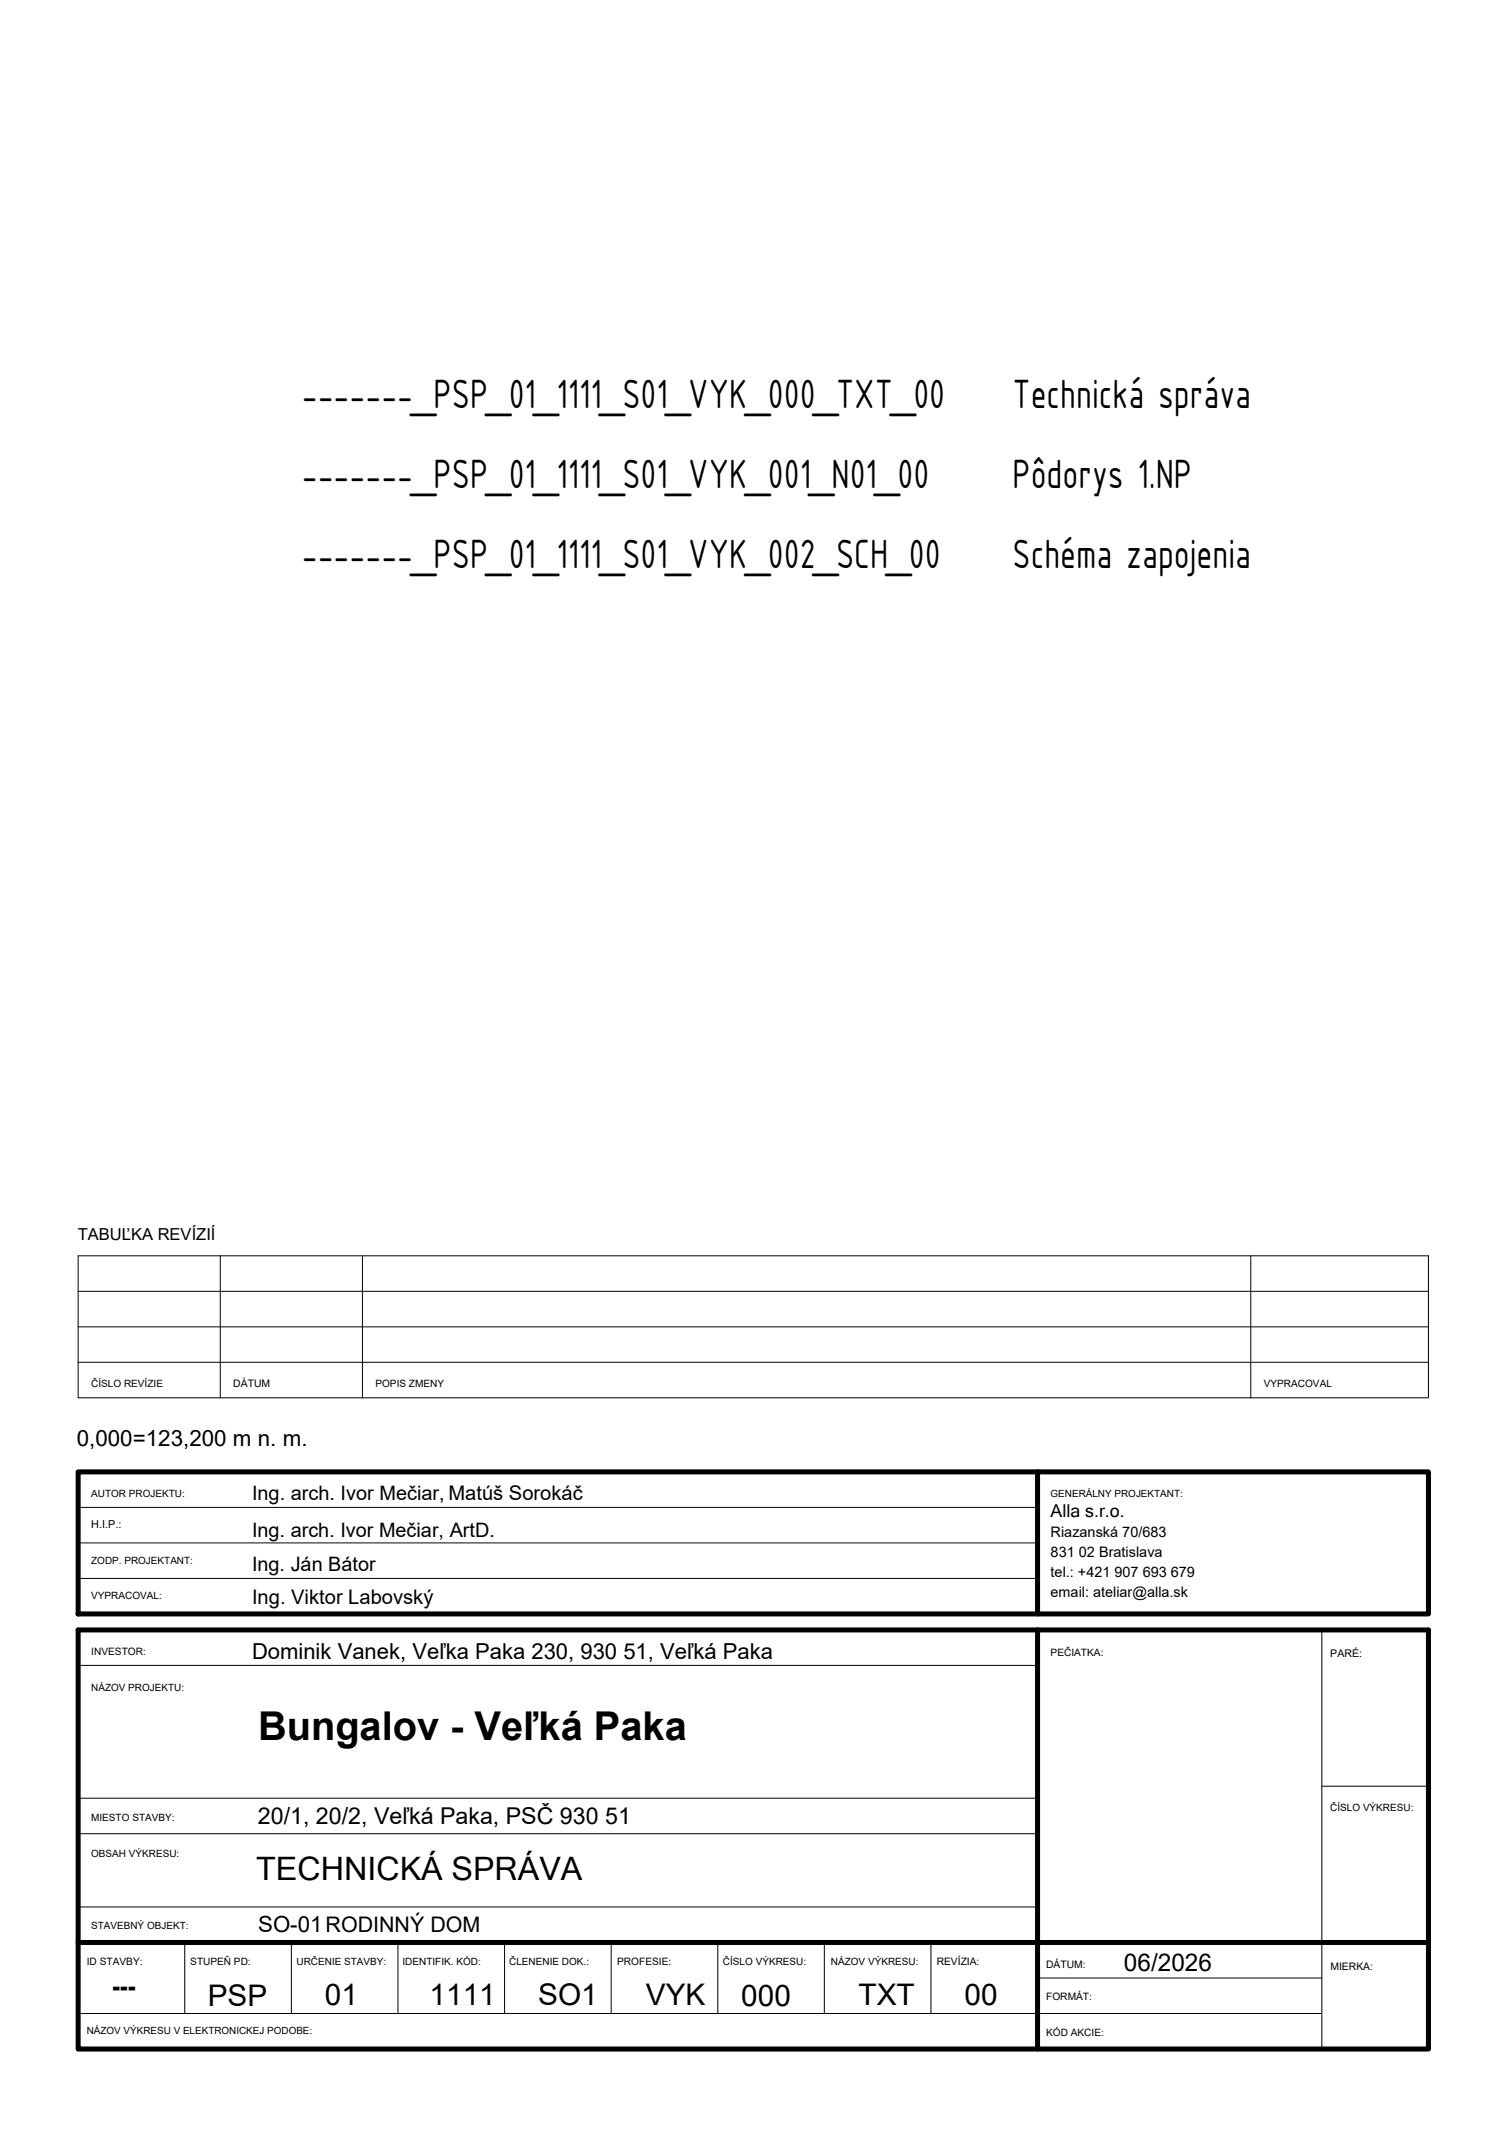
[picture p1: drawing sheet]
<svg xmlns="http://www.w3.org/2000/svg" width="210mm" height="297mm" viewBox="0 0 210 297" stroke-linecap="round" stroke-linejoin="round" font-family="sans-serif">
<defs><g id="words">
<g font-size="6.1">
<text x="42.1" y="56.9">-------_PSP_01_1111_S01_VYK_000_TXT_00</text>
<text x="141.1" y="56.9">Technická správa</text>
<text x="42.1" y="68">-------_PSP_01_1111_S01_VYK_001_N01_00</text>
<text x="141.1" y="68">Pôdorys 1.NP</text>
<text x="42.1" y="79.2">-------_PSP_01_1111_S01_VYK_002_SCH_00</text>
<text x="141.1" y="79.2">Schéma zapojenia</text>
</g>
<text font-size="5.5" x="36" y="242.7">Bungalov - Veľká Paka</text>
<text font-size="4.5" x="35.7" y="262.1">TECHNICKÁ SPRÁVA</text>
<g font-size="4.2">
<text x="15.6" y="278.3">---</text>
<text x="28.9" y="279.8">PSP</text>
<text x="45.3" y="279.6">01</text>
<text x="59.9" y="279.6">1111</text>
<text x="75" y="279.6">SO1</text>
<text x="90" y="279.6">VYK</text>
<text x="103.3" y="279.8">000</text>
<text x="119.7" y="279.6">TXT</text>
<text x="134.5" y="279.6">00</text>
</g>
<text font-size="3.4" x="156.7" y="274.8">06/2026</text>
<text font-size="3.2" x="36" y="254.4">20/1, 20/2, Veľká Paka, PSČ 930 51</text>
<g font-size="3.1">
<text x="10.7" y="201.7">0,000=123,200 m n. m.</text>
<text x="35.1" y="231.3">Dominik Vanek, Veľka Paka 230, 930 51, Veľká Paka</text>
<text x="36" y="269.4">SO-01RODINNÝ DOM</text>
</g>
<g font-size="2.8">
<text x="35.1" y="209.3">Ing. arch. Ivor Mečiar, Matúš Sorokáč</text>
<text x="35.1" y="214.3">Ing. arch. Ivor Mečiar, ArtD.</text>
<text x="35.1" y="219.1">Ing. Ján Bátor</text>
<text x="35.1" y="223.7">Ing. Viktor Labovský</text>
</g>
<text font-size="2.5" x="146.4" y="211.5">Alla s.r.o.</text>
<text font-size="2.3" x="10.8" y="172.9">TABUĽKA REVÍZIÍ</text>
<g font-size="2">
<text x="146.4" y="214.3">Riazanská 70/683</text>
<text x="146.4" y="217.1">831 02 Bratislava</text>
<text x="146.4" y="220">tel.: +421 907 693 679</text>
<text x="146.4" y="222.8">email: ateliar@alla.sk</text>
</g>
<g font-size="1.5">
<text x="12.7" y="213.1">H.I.P.:</text>
<text x="185.4" y="231.1">PARÉ:</text>
</g>
<g font-size="1.4">
<text x="12.7" y="193.5">ČÍSLO REVÍZIE</text>
<text x="32.5" y="193.5">DÁTUM</text>
<text x="52.3" y="193.5">POPIS ZMENY</text>
<text x="176.1" y="193.5">VYPRACOVAL</text>
<text x="12.7" y="208.8">AUTOR PROJEKTU:</text>
<text x="146.4" y="208.8">GENERÁLNY PROJEKTANT:</text>
<text x="12.7" y="218.1">ZODP. PROJEKTANT:</text>
<text x="12.7" y="223.1">VYPRACOVAL:</text>
<text x="12.7" y="230.8">INVESTOR:</text>
<text x="146.4" y="230.9">PEČIATKA:</text>
<text x="12.7" y="235.8">NÁZOV PROJEKTU:</text>
<text x="12.7" y="254">MIESTO STAVBY:</text>
<text x="185.4" y="252.5">ČÍSLO VÝKRESU:</text>
<text x="12.7" y="259">OBSAH VÝKRESU:</text>
<text x="12.7" y="269">STAVEBNÝ OBJEKT:</text>
<text x="12.1" y="274">ID STAVBY:</text>
<text x="26.5" y="274">STUPEŇ PD:</text>
<text x="41.3" y="274">URČENIE STAVBY:</text>
<text x="56.1" y="274">IDENTIFIK. KÓD:</text>
<text x="71" y="274">ČLENENIE DOK.:</text>
<text x="86" y="274">PROFESIE:</text>
<text x="100.8" y="274">ČÍSLO VÝKRESU:</text>
<text x="115.8" y="274">NÁZOV VÝKRESU:</text>
<text x="130.6" y="274">REVÍZIA:</text>
<text x="145.8" y="274.4">DÁTUM:</text>
<text x="185.4" y="274.7">MIERKA:</text>
<text x="145.8" y="279">FORMÁT:</text>
<text x="12.1" y="283.7">NÁZOV VÝKRESU V ELEKTRONICKEJ PODOBE:</text>
<text x="145.8" y="283.9">KÓD AKCIE:</text>
</g>
</g></defs>
<!-- layer: 0 -->
<g fill="none" stroke="#000" stroke-width=".14">
<path d="M10.9 175.1h188.2v19.8h-188.2zM30.7 175.1v19.8M50.5 175.1v19.8M174.3 175.1v19.8M10.9 190h188.2M10.9 185h188.2M10.9 180.1h188.2M10.9 215.2h133.7M10.9 210.2h133.7M144.6 205.3v19.8M10.9 220.1h133.7M10.9 232.2h133.7"/>
<path d="M184.2 227.3v58.4M10.9 255.7h133.7M10.9 250.8h133.7M144.6 247.1v38.6M184.2 249.1h14.9M10.9 265.9h133.7M25.7 270.9v9.9M40.6 270.9v9.9M55.5 270.9v9.9M70.3 270.9v9.9M85.2 270.9v9.9M100 270.9v9.9"/>
<path d="M114.9 270.9v9.9M129.8 270.9v9.9M144.6 270.9h54.5M144.6 275.8h39.6M10.9 280.8h173.3"/>
</g>
<path d="M10.9 205.3h188.2v19.8h-188.2zM144.6 205.3v19.8M10.9 227.3h188.2v58.4h-188.2zM144.6 227.3v43.6h-133.7M199.1 270.9h-54.5v14.8" fill="none" stroke="#000" stroke-width=".7"/>
<use href="#words"/>
</svg>
